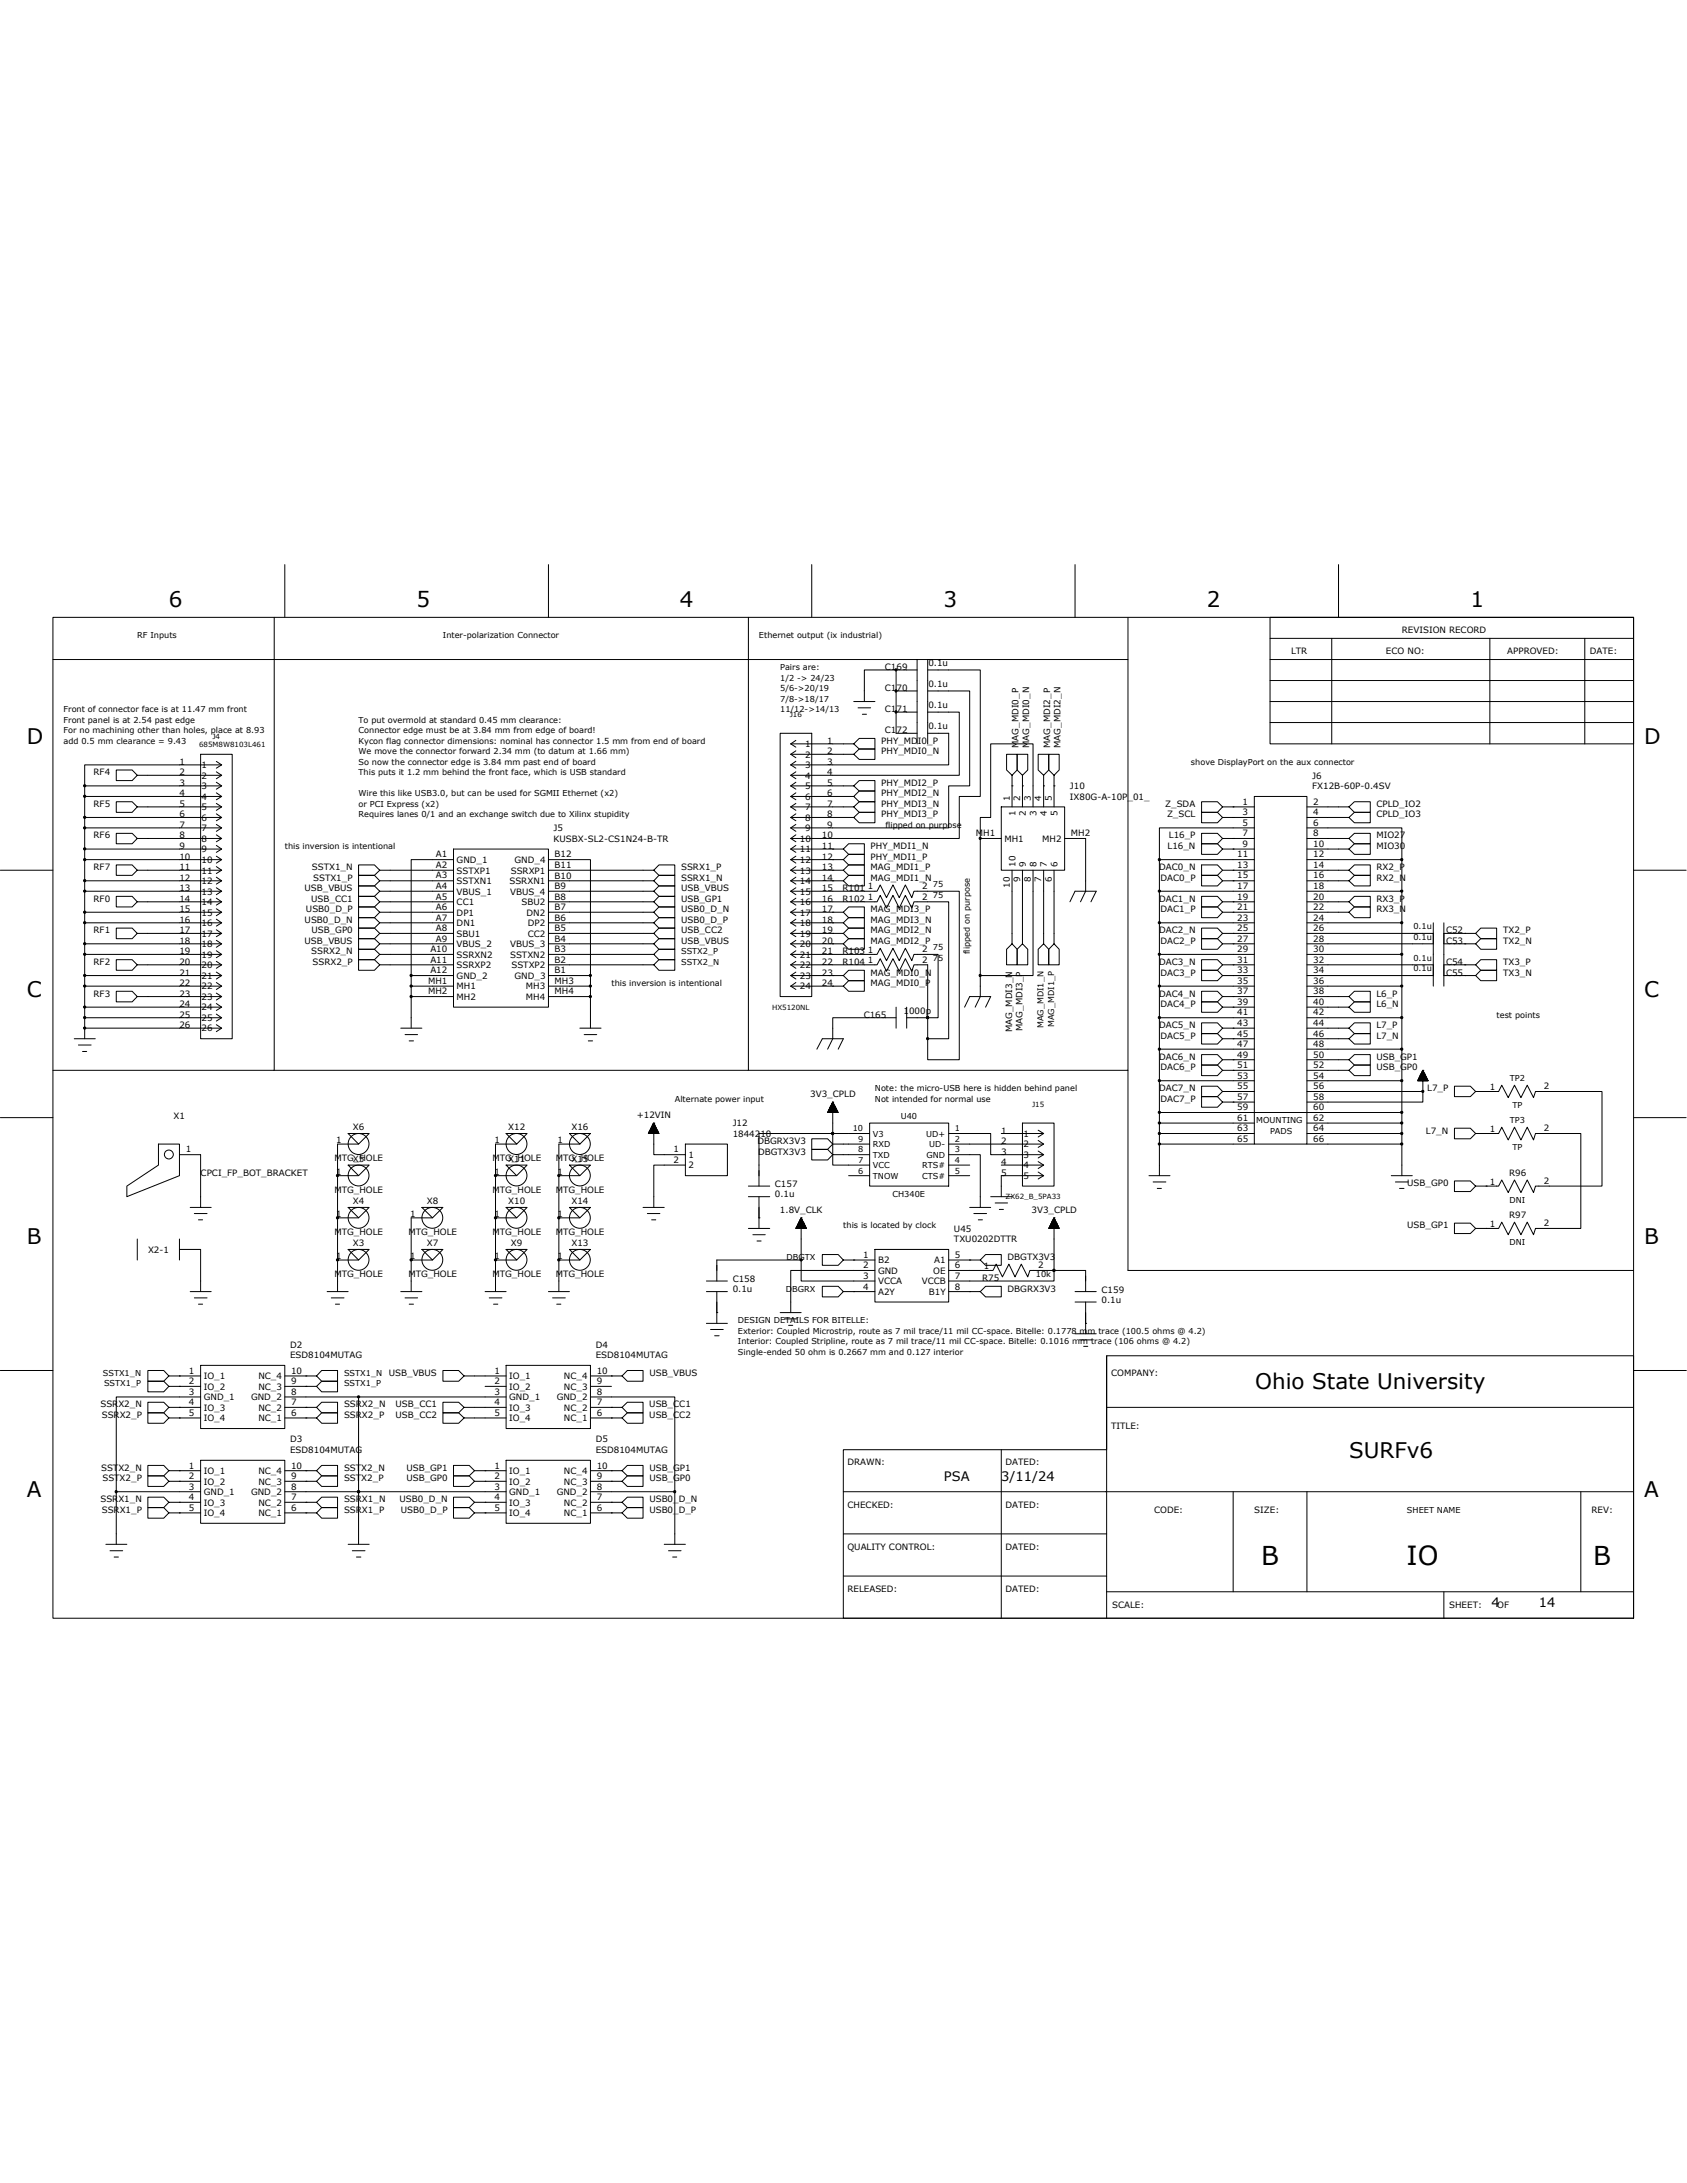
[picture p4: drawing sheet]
<svg xmlns="http://www.w3.org/2000/svg" width="216mm" height="279mm" viewBox="0 0 216 279" stroke-linecap="round" stroke-linejoin="round" font-family="sans-serif">
<defs><g id="words">
<text font-size="3.4" x="180" y="200.3">IO</text>
<g font-size="3.3">
<text x="161.4" y="200.3">B</text>
<text x="203.9" y="200.3">B</text>
</g>
<g font-size="2.8">
<text x="21.6" y="77.6">6</text>
<text x="53.3" y="77.6">5</text>
<text x="87" y="77.6">4</text>
<text x="120.7" y="77.6">3</text>
<text x="154.5" y="77.6">2</text>
<text x="188.2" y="77.6">1</text>
<text x="3.4" y="95.2">D</text>
<text x="210.4" y="95.2">D</text>
<text x="3.4" y="127.6">C</text>
<text x="210.4" y="127.6">C</text>
<text x="3.4" y="159.2">B</text>
<text x="210.4" y="159.2">B</text>
<text x="160.6" y="177.8">Ohio State University</text>
<text x="3.4" y="191.6">A</text>
<text x="172.7" y="186.6">SURFv6</text>
<text x="210.4" y="191.6">A</text>
</g>
<g font-size="1.7">
<text x="120.8" y="189.5">PSA</text>
<text x="128.1" y="189.5">3/11/24</text>
<text x="190.9" y="205.7">4</text>
<text x="196.9" y="205.7">14</text>
</g>
<g font-size="1.1">
<text x="165.2" y="83.7">LTR</text>
<text x="177.4" y="83.7">ECO NO:</text>
<text x="179.4" y="81">REVISION RECORD</text>
<text x="192.9" y="83.7">APPROVED:</text>
<text x="203.5" y="83.7">DATE:</text>
<text x="113.2" y="85.7">C169</text>
<text x="113.2" y="88.4">C170</text>
<text x="118.8" y="85.3">0.1u</text>
<text x="118.8" y="87.9">0.1u</text>
<text x="103.1" y="95.6">1</text>
<text x="105.9" y="95.2">1</text>
<text x="112.8" y="95.2">PHY_MDI0_P</text>
<text x="113.2" y="91.1">C171</text>
<text x="113.2" y="93.9">C172</text>
<text x="118.8" y="90.6">0.1u</text>
<text x="118.8" y="93.3">0.1u</text>
<text x="130.4" y="95.7" transform="rotate(-90 130.4 95.7)">MAG_MDI0_P</text>
<text x="131.7" y="95.7" transform="rotate(-90 131.7 95.7)">MAG_MDI0_N</text>
<text x="134.4" y="95.7" transform="rotate(-90 134.4 95.7)">MAG_MDI2_P</text>
<text x="135.7" y="95.7" transform="rotate(-90 135.7 95.7)">MAG_MDI2_N</text>
<text x="12" y="99.2">RF4</text>
<text x="23" y="97.9">1</text>
<text x="23" y="99.2">2</text>
<text x="23" y="100.6">3</text>
<text x="23" y="101.9">4</text>
<text x="25.8" y="98.3">1</text>
<text x="25.8" y="99.7">2</text>
<text x="25.8" y="101">3</text>
<text x="103.1" y="97">2</text>
<text x="103.1" y="98.3">3</text>
<text x="103.1" y="99.7">4</text>
<text x="103.1" y="101">5</text>
<text x="105.9" y="96.5">2</text>
<text x="105.9" y="97.9">3</text>
<text x="105.9" y="99.2">4</text>
<text x="105.9" y="100.6">5</text>
<text x="105.9" y="101.9">6</text>
<text x="112.8" y="96.5">PHY_MDI0_N</text>
<text x="112.8" y="100.6">PHY_MDI2_P</text>
<text x="112.8" y="101.9">PHY_MDI2_N</text>
<text x="136.9" y="101">J10</text>
<text x="167.9" y="99.7">J6</text>
<text x="167.9" y="101">FX12B-60P-0.4SV</text>
<text x="12" y="107.3">RF6</text>
<text x="12" y="103.3">RF5</text>
<text x="23" y="103.3">5</text>
<text x="23" y="104.6">6</text>
<text x="23" y="106">7</text>
<text x="23" y="107.3">8</text>
<text x="25.8" y="102.4">4</text>
<text x="25.8" y="103.7">5</text>
<text x="25.8" y="105.1">6</text>
<text x="25.8" y="106.4">7</text>
<text x="25.8" y="107.7">8</text>
<text x="70.8" y="106.4">J5</text>
<text x="70.8" y="107.7">KUSBX-SL2-CS1N24-B-TR</text>
<text x="102.4" y="107.7">10</text>
<text x="103.1" y="102.4">6</text>
<text x="103.1" y="103.7">7</text>
<text x="103.1" y="105.1">8</text>
<text x="103.1" y="106.4">9</text>
<text x="105.2" y="107.3">10</text>
<text x="105.9" y="103.3">7</text>
<text x="105.9" y="104.6">8</text>
<text x="105.9" y="106">9</text>
<text x="112.8" y="103.3">PHY_MDI3_N</text>
<text x="112.8" y="104.6">PHY_MDI3_P</text>
<text x="124.9" y="107.1">MH1</text>
<text x="128.5" y="107.7">MH1</text>
<text x="129.2" y="102.5" transform="rotate(-90 129.2 102.5)">1</text>
<text x="129.9" y="104.4" transform="rotate(-90 129.9 104.4)">1</text>
<text x="130.6" y="102.5" transform="rotate(-90 130.6 102.5)">2</text>
<text x="131.3" y="104.4" transform="rotate(-90 131.3 104.4)">2</text>
<text x="131.9" y="102.5" transform="rotate(-90 131.9 102.5)">3</text>
<text x="132.6" y="104.4" transform="rotate(-90 132.6 104.4)">3</text>
<text x="133.3" y="102.5" transform="rotate(-90 133.3 102.5)">4</text>
<text x="133.4" y="107.7">MH2</text>
<text x="134" y="104.4" transform="rotate(-90 134 104.4)">4</text>
<text x="134.6" y="102.5" transform="rotate(-90 134.6 102.5)">5</text>
<text x="135.3" y="104.4" transform="rotate(-90 135.3 104.4)">5</text>
<text x="136.9" y="102.4">IX80G-A-10P_01_</text>
<text x="137.1" y="107.1">MH2</text>
<text x="149.1" y="103.3">Z_SDA</text>
<text x="149.4" y="104.6">Z_SCL</text>
<text x="149.6" y="107.3">L16_P</text>
<text x="159" y="103">1</text>
<text x="159" y="104.4">3</text>
<text x="159" y="105.7">5</text>
<text x="159" y="107.1">7</text>
<text x="168.1" y="103">2</text>
<text x="168.1" y="104.4">4</text>
<text x="168.1" y="105.7">6</text>
<text x="168.1" y="107.1">8</text>
<text x="176.1" y="103.3">CPLD_IO2</text>
<text x="176.1" y="104.6">CPLD_IO3</text>
<text x="176.1" y="107.3">MIO27</text>
<text x="12" y="111.4">RF7</text>
<text x="23" y="108.7">9</text>
<text x="23" y="110">10</text>
<text x="23" y="111.4">11</text>
<text x="23" y="112.7">12</text>
<text x="25.8" y="109.1">9</text>
<text x="25.8" y="110.4">10</text>
<text x="25.8" y="111.8">11</text>
<text x="25.8" y="113.2">12</text>
<text x="39.9" y="111.4">SSTX1_N</text>
<text x="40.1" y="112.7">SSTX1_P</text>
<text x="55.8" y="109.7">A1</text>
<text x="55.8" y="111.1">A2</text>
<text x="55.8" y="112.4">A3</text>
<text x="55.8" y="113.8">A4</text>
<text x="58.4" y="110.4">GND_1</text>
<text x="58.4" y="111.8">SSTXP1</text>
<text x="58.4" y="113.2">SSTXN1</text>
<text x="65.2" y="113.2">SSRXN1</text>
<text x="65.4" y="111.8">SSRXP1</text>
<text x="65.8" y="110.4">GND_4</text>
<text x="71" y="113.8">B9</text>
<text x="71" y="112.4">B10</text>
<text x="71" y="111.1">B11</text>
<text x="71" y="109.8">B12</text>
<text x="87.2" y="112.7">SSRX1_N</text>
<text x="87.2" y="111.4">SSRX1_P</text>
<text x="102.4" y="109.1">11</text>
<text x="102.4" y="110.4">12</text>
<text x="102.4" y="111.8">13</text>
<text x="102.4" y="113.2">14</text>
<text x="105.2" y="108.7">11</text>
<text x="105.2" y="110">12</text>
<text x="105.2" y="111.4">13</text>
<text x="105.2" y="112.7">14</text>
<text x="111.1" y="113.8">1</text>
<text x="111.4" y="108.7">PHY_MDI1_N</text>
<text x="111.4" y="110">PHY_MDI1_P</text>
<text x="111.4" y="112.7">MAG_MDI1_N</text>
<text x="111.4" y="111.4">MAG_MDI1_P</text>
<text x="118" y="113.8">2</text>
<text x="129.2" y="113.6" transform="rotate(-90 129.2 113.6)">10</text>
<text x="129.9" y="111" transform="rotate(-90 129.9 111)">10</text>
<text x="130.6" y="112.9" transform="rotate(-90 130.6 112.9)">9</text>
<text x="131.3" y="111" transform="rotate(-90 131.3 111)">9</text>
<text x="131.9" y="112.9" transform="rotate(-90 131.9 112.9)">8</text>
<text x="132.6" y="111" transform="rotate(-90 132.6 111)">8</text>
<text x="133.3" y="112.9" transform="rotate(-90 133.3 112.9)">7</text>
<text x="134" y="111" transform="rotate(-90 134 111)">7</text>
<text x="134.6" y="112.9" transform="rotate(-90 134.6 112.9)">6</text>
<text x="135.3" y="111" transform="rotate(-90 135.3 111)">6</text>
<text x="148.4" y="111.4">DAC0_N</text>
<text x="148.5" y="112.7">DAC0_P</text>
<text x="149.4" y="108.7">L16_N</text>
<text x="158.3" y="109.7">11</text>
<text x="158.3" y="111.1">13</text>
<text x="158.3" y="112.4">15</text>
<text x="158.3" y="113.8">17</text>
<text x="159" y="108.4">9</text>
<text x="168.1" y="108.4">10</text>
<text x="168.1" y="109.7">12</text>
<text x="168.1" y="111.1">14</text>
<text x="168.1" y="112.4">16</text>
<text x="168.1" y="113.8">18</text>
<text x="176.1" y="108.7">MIO30</text>
<text x="176.1" y="111.4">RX2_P</text>
<text x="176.1" y="112.7">RX2_N</text>
<text x="12" y="119.5">RF1</text>
<text x="12" y="115.4">RF0</text>
<text x="23" y="114.1">13</text>
<text x="23" y="115.4">14</text>
<text x="23" y="116.8">15</text>
<text x="23" y="118.1">16</text>
<text x="23" y="119.5">17</text>
<text x="25.8" y="114.5">13</text>
<text x="25.8" y="115.8">14</text>
<text x="25.8" y="117.2">15</text>
<text x="25.8" y="118.5">16</text>
<text x="25.8" y="119.9">17</text>
<text x="39" y="114.1">USB_VBUS</text>
<text x="39" y="118.1">USB0_D_N</text>
<text x="39.2" y="116.8">USB0_D_P</text>
<text x="39.8" y="115.4">USB_CC1</text>
<text x="39.9" y="119.5">USB_GP0</text>
<text x="55.8" y="115.1">A5</text>
<text x="55.8" y="116.5">A6</text>
<text x="55.8" y="117.9">A7</text>
<text x="55.8" y="119.2">A8</text>
<text x="58.4" y="114.5">VBUS_1</text>
<text x="58.4" y="115.8">CC1</text>
<text x="58.4" y="117.2">DP1</text>
<text x="58.4" y="118.5">DN1</text>
<text x="58.4" y="119.9">SBU1</text>
<text x="65.3" y="114.5">VBUS_4</text>
<text x="66.7" y="115.8">SBU2</text>
<text x="67.4" y="117.2">DN2</text>
<text x="67.5" y="119.9">CC2</text>
<text x="67.6" y="118.5">DP2</text>
<text x="71" y="119.2">B5</text>
<text x="71" y="117.9">B6</text>
<text x="71" y="116.5">B7</text>
<text x="71" y="115.1">B8</text>
<text x="87.2" y="115.4">USB_GP1</text>
<text x="87.2" y="119.5">USB_CC2</text>
<text x="87.2" y="116.8">USB0_D_N</text>
<text x="87.2" y="118.1">USB0_D_P</text>
<text x="87.2" y="114.1">USB_VBUS</text>
<text x="102.4" y="114.5">15</text>
<text x="102.4" y="115.8">16</text>
<text x="102.4" y="117.2">17</text>
<text x="102.4" y="118.5">18</text>
<text x="102.4" y="119.9">19</text>
<text x="105.2" y="114.1">15</text>
<text x="105.2" y="115.4">16</text>
<text x="105.2" y="116.8">17</text>
<text x="105.2" y="118.1">18</text>
<text x="105.2" y="119.5">19</text>
<text x="107.8" y="114.1">R101</text>
<text x="107.8" y="115.4">R102</text>
<text x="111.1" y="115.2">1</text>
<text x="111.4" y="119.5">MAG_MDI2_N</text>
<text x="111.4" y="118.1">MAG_MDI3_N</text>
<text x="111.4" y="116.8">MAG_MDI3_P</text>
<text x="118" y="115.1">2</text>
<text x="148.4" y="115.4">DAC1_N</text>
<text x="148.4" y="119.5">DAC2_N</text>
<text x="148.5" y="116.8">DAC1_P</text>
<text x="158.3" y="115.1">19</text>
<text x="158.3" y="116.5">21</text>
<text x="158.3" y="117.9">23</text>
<text x="158.3" y="119.2">25</text>
<text x="168.1" y="115.1">20</text>
<text x="168.1" y="116.5">22</text>
<text x="168.1" y="117.9">24</text>
<text x="168.1" y="119.2">26</text>
<text x="176.1" y="115.4">RX3_P</text>
<text x="176.1" y="116.8">RX3_N</text>
<text x="185.1" y="119.5">C52</text>
<text x="192.4" y="119.5">TX2_P</text>
<text x="12" y="123.5">RF2</text>
<text x="23" y="120.8">18</text>
<text x="23" y="122.2">19</text>
<text x="23" y="123.5">20</text>
<text x="23" y="124.9">21</text>
<text x="25.8" y="121.2">18</text>
<text x="25.8" y="122.6">19</text>
<text x="25.8" y="123.9">20</text>
<text x="25.8" y="125.3">21</text>
<text x="39" y="120.8">USB_VBUS</text>
<text x="39.8" y="122.2">SSRX2_N</text>
<text x="40" y="123.5">SSRX2_P</text>
<text x="54.8" y="125.9">MH1</text>
<text x="55.1" y="121.9">A10</text>
<text x="55.1" y="123.2">A11</text>
<text x="55.1" y="124.6">A12</text>
<text x="55.8" y="120.5">A9</text>
<text x="58.4" y="121.2">VBUS_2</text>
<text x="58.4" y="122.6">SSRXN2</text>
<text x="58.4" y="123.9">SSRXP2</text>
<text x="58.4" y="125.3">GND_2</text>
<text x="65.3" y="122.6">SSTXN2</text>
<text x="65.3" y="121.2">VBUS_3</text>
<text x="65.4" y="123.9">SSTXP2</text>
<text x="65.8" y="125.3">GND_3</text>
<text x="71" y="124.6">B1</text>
<text x="71" y="123.2">B2</text>
<text x="71" y="121.9">B3</text>
<text x="71" y="120.5">B4</text>
<text x="71" y="125.9">MH3</text>
<text x="87.2" y="120.8">USB_VBUS</text>
<text x="102.4" y="121.2">20</text>
<text x="102.4" y="122.6">21</text>
<text x="102.4" y="123.9">22</text>
<text x="102.4" y="125.3">23</text>
<text x="105.2" y="120.8">20</text>
<text x="105.2" y="122.2">21</text>
<text x="105.2" y="123.5">22</text>
<text x="105.2" y="124.9">23</text>
<text x="107.8" y="122.2">R103</text>
<text x="107.8" y="123.5">R104</text>
<text x="111.1" y="121.9">1</text>
<text x="111.1" y="123.3">1</text>
<text x="111.4" y="124.9">MAG_MDI0_N</text>
<text x="111.4" y="120.8">MAG_MDI2_P</text>
<text x="118" y="121.9">2</text>
<text x="118" y="123.2">2</text>
<text x="148.4" y="123.5">DAC3_N</text>
<text x="148.5" y="120.8">DAC2_P</text>
<text x="148.5" y="124.9">DAC3_P</text>
<text x="158.3" y="120.5">27</text>
<text x="158.3" y="121.9">29</text>
<text x="158.3" y="123.2">31</text>
<text x="158.3" y="124.6">33</text>
<text x="158.3" y="125.9">35</text>
<text x="168.1" y="120.5">28</text>
<text x="168.1" y="121.9">30</text>
<text x="168.1" y="123.2">32</text>
<text x="168.1" y="124.6">34</text>
<text x="168.1" y="125.9">36</text>
<text x="185.1" y="120.8">C53</text>
<text x="185.1" y="123.5">C54</text>
<text x="185.1" y="124.9">C55</text>
<text x="192.4" y="120.8">TX2_N</text>
<text x="192.4" y="123.5">TX3_P</text>
<text x="192.4" y="124.9">TX3_N</text>
<text x="12" y="127.6">RF3</text>
<text x="23" y="126.2">22</text>
<text x="23" y="127.6">23</text>
<text x="23" y="128.9">24</text>
<text x="23" y="130.3">25</text>
<text x="23" y="131.6">26</text>
<text x="25.8" y="126.6">22</text>
<text x="25.8" y="128">23</text>
<text x="25.8" y="129.3">24</text>
<text x="25.8" y="130.7">25</text>
<text x="54.8" y="127.3">MH2</text>
<text x="58.4" y="126.6">MH1</text>
<text x="58.4" y="128">MH2</text>
<text x="67.3" y="126.6">MH3</text>
<text x="67.3" y="128">MH4</text>
<text x="71" y="127.3">MH4</text>
<text x="102.4" y="126.6">24</text>
<text x="105.2" y="126.2">24</text>
<text x="110.5" y="130.3">C165</text>
<text x="111.4" y="126.2">MAG_MDI0_P</text>
<text x="115.6" y="129.8">1000p</text>
<text x="130.9" y="132" transform="rotate(-90 130.9 132)">MAG_MDI3_P</text>
<text x="148.4" y="127.6">DAC4_N</text>
<text x="148.4" y="131.6">DAC5_N</text>
<text x="148.5" y="128.9">DAC4_P</text>
<text x="158.3" y="127.3">37</text>
<text x="158.3" y="128.6">39</text>
<text x="158.3" y="130">41</text>
<text x="158.3" y="131.3">43</text>
<text x="168.1" y="127.3">38</text>
<text x="168.1" y="128.6">40</text>
<text x="168.1" y="130">42</text>
<text x="168.1" y="131.3">44</text>
<text x="176.1" y="127.6">L6_P</text>
<text x="176.1" y="131.6">L7_P</text>
<text x="176.1" y="128.9">L6_N</text>
<text x="25.8" y="132">26</text>
<text x="129.5" y="132.1" transform="rotate(-90 129.5 132.1)">MAG_MDI3_N</text>
<text x="148.4" y="135.6">DAC6_N</text>
<text x="148.5" y="132.9">DAC5_P</text>
<text x="148.5" y="137">DAC6_P</text>
<text x="158.3" y="132.7">45</text>
<text x="158.3" y="134">47</text>
<text x="158.3" y="135.4">49</text>
<text x="158.3" y="136.7">51</text>
<text x="168.1" y="132.7">46</text>
<text x="168.1" y="134">48</text>
<text x="168.1" y="135.4">50</text>
<text x="168.1" y="136.7">52</text>
<text x="176.1" y="132.9">L7_N</text>
<text x="176.1" y="137">USB_GP0</text>
<text x="176.1" y="135.6">USB_GP1</text>
<text x="22.2" y="143.2">X1</text>
<text x="81.5" y="143">+12VIN</text>
<text x="103.7" y="140.4">3V3_CPLD</text>
<text x="148.4" y="139.7">DAC7_N</text>
<text x="148.5" y="141.1">DAC7_P</text>
<text x="158.3" y="138.1">53</text>
<text x="158.3" y="139.4">55</text>
<text x="158.3" y="140.8">57</text>
<text x="158.3" y="142.1">59</text>
<text x="158.3" y="143.5">61</text>
<text x="168.1" y="138.1">54</text>
<text x="168.1" y="139.4">56</text>
<text x="168.1" y="140.8">58</text>
<text x="168.1" y="142.1">60</text>
<text x="168.1" y="143.5">62</text>
<text x="182.6" y="139.7">L7_P</text>
<text x="190.6" y="139.5">1</text>
<text x="197.6" y="139.4">2</text>
<text x="23.8" y="147.5">1</text>
<text x="42.8" y="148.6">MTG_HOLE</text>
<text x="43" y="146.3">1</text>
<text x="45.1" y="148.7">X5</text>
<text x="45.1" y="144.7">X6</text>
<text x="63" y="148.6">MTG_HOLE</text>
<text x="63.3" y="146.3">1</text>
<text x="65" y="148.7">X11</text>
<text x="65" y="144.7">X12</text>
<text x="71.1" y="148.6">MTG_HOLE</text>
<text x="71.4" y="146.3">1</text>
<text x="73.1" y="148.7">X15</text>
<text x="73.1" y="144.7">X16</text>
<text x="86.2" y="147.5">1</text>
<text x="86.2" y="148.9">2</text>
<text x="88.1" y="148.2">1</text>
<text x="88.1" y="149.5">2</text>
<text x="93.8" y="144.2">J12</text>
<text x="93.8" y="145.5">1844210</text>
<text x="96.9" y="146.4">DBGRX3V3</text>
<text x="97" y="147.8">DBGTX3V3</text>
<text x="128.1" y="145.1">1</text>
<text x="128.1" y="146.4">2</text>
<text x="128.1" y="147.8">3</text>
<text x="128.1" y="149.1">4</text>
<text x="131" y="145.5">1</text>
<text x="131" y="146.9">2</text>
<text x="131" y="148.2">3</text>
<text x="131" y="149.5">4</text>
<text x="158.3" y="144.8">63</text>
<text x="158.3" y="146.2">65</text>
<text x="168.1" y="144.8">64</text>
<text x="168.1" y="146.2">66</text>
<text x="182.5" y="145.1">L7_N</text>
<text x="190.6" y="144.9">1</text>
<text x="197.6" y="144.8">2</text>
<text x="25.7" y="150.5">CPCI_FP_BOT_BRACKET</text>
<text x="42.8" y="152.7">MTG_HOLE</text>
<text x="43" y="155.7">1</text>
<text x="43" y="150.3">1</text>
<text x="45.1" y="154.1">X4</text>
<text x="52.5" y="155.7">1</text>
<text x="54.6" y="154.1">X8</text>
<text x="63" y="152.7">MTG_HOLE</text>
<text x="63.3" y="155.7">1</text>
<text x="63.3" y="150.3">1</text>
<text x="65" y="154.1">X10</text>
<text x="71.1" y="152.7">MTG_HOLE</text>
<text x="71.4" y="155.7">1</text>
<text x="71.4" y="150.3">1</text>
<text x="73.1" y="154.1">X14</text>
<text x="99.2" y="152">C157</text>
<text x="99.2" y="153.2">0.1u</text>
<text x="99.8" y="155.2">1.8V_CLK</text>
<text x="128.1" y="150.5">5</text>
<text x="131" y="150.9">5</text>
<text x="132" y="155.2">3V3_CPLD</text>
<text x="180.1" y="151.8">USB_GP0</text>
<text x="190.6" y="151.6">1</text>
<text x="193.1" y="150.5">R96</text>
<text x="193.1" y="155.9">R97</text>
<text x="197.6" y="151.6">2</text>
<text x="18.9" y="160.3">X2-1</text>
<text x="42.8" y="158.1">MTG_HOLE</text>
<text x="43" y="161.1">1</text>
<text x="45.1" y="159.5">X3</text>
<text x="52.3" y="158.1">MTG_HOLE</text>
<text x="52.5" y="161.1">1</text>
<text x="54.6" y="159.5">X7</text>
<text x="63" y="158.1">MTG_HOLE</text>
<text x="63.3" y="161.1">1</text>
<text x="65.4" y="159.5">X9</text>
<text x="71.1" y="158.1">MTG_HOLE</text>
<text x="71.4" y="161.1">1</text>
<text x="73.1" y="159.5">X13</text>
<text x="110.5" y="161">1</text>
<text x="112.4" y="161.7">B2</text>
<text x="119.5" y="161.7">A1</text>
<text x="122.1" y="157.6">U45</text>
<text x="122.1" y="159">TXU0202DTTR</text>
<text x="122.2" y="161">5</text>
<text x="128.9" y="161.3">DBGTX3V3</text>
<text x="180.1" y="157.2">USB_GP1</text>
<text x="190.6" y="157">1</text>
<text x="197.6" y="157">2</text>
<text x="42.8" y="163.4">MTG_HOLE</text>
<text x="52.3" y="163.4">MTG_HOLE</text>
<text x="63" y="163.4">MTG_HOLE</text>
<text x="71.1" y="163.4">MTG_HOLE</text>
<text x="93.8" y="164.1">C158</text>
<text x="93.8" y="165.3">0.1u</text>
<text x="110.5" y="162.3">2</text>
<text x="110.5" y="163.7">3</text>
<text x="110.5" y="165.1">4</text>
<text x="112.4" y="163">GND</text>
<text x="112.4" y="164.4">VCCA</text>
<text x="112.4" y="165.7">A2Y</text>
<text x="118" y="164.4">VCCB</text>
<text x="118.9" y="165.7">B1Y</text>
<text x="119.4" y="163">OE</text>
<text x="122.2" y="163.7">7</text>
<text x="122.2" y="165.1">8</text>
<text x="122.2" y="162.3">6</text>
<text x="125.7" y="164">R75</text>
<text x="125.9" y="162.4">1</text>
<text x="128.9" y="165.3">DBGRX3V3</text>
<text x="132.9" y="162.3">2</text>
<text x="141" y="165.5">C159</text>
<text x="141" y="166.7">0.1u</text>
<text x="37.1" y="172.5">D2</text>
<text x="37.1" y="173.8">ESD8104MUTAG</text>
<text x="76.2" y="172.5">D4</text>
<text x="76.2" y="173.8">ESD8104MUTAG</text>
<text x="24.2" y="175.8">1</text>
<text x="24.2" y="177.2">2</text>
<text x="24.2" y="178.5">3</text>
<text x="24.2" y="179.9">4</text>
<text x="26.1" y="176.5">IO_1</text>
<text x="26.1" y="177.9">IO_2</text>
<text x="26.1" y="179.2">GND_1</text>
<text x="32.1" y="179.2">GND_2</text>
<text x="33.1" y="177.9">NC_3</text>
<text x="33.1" y="176.5">NC_4</text>
<text x="37.3" y="179.9">7</text>
<text x="37.3" y="178.5">8</text>
<text x="37.3" y="177.2">9</text>
<text x="37.3" y="175.8">10</text>
<text x="49.8" y="176.1">USB_VBUS</text>
<text x="63.3" y="175.8">1</text>
<text x="63.3" y="177.2">2</text>
<text x="63.3" y="178.5">3</text>
<text x="63.3" y="179.9">4</text>
<text x="65.2" y="176.5">IO_1</text>
<text x="65.2" y="177.9">IO_2</text>
<text x="65.2" y="179.2">GND_1</text>
<text x="71.2" y="179.2">GND_2</text>
<text x="72.2" y="177.9">NC_3</text>
<text x="72.2" y="176.5">NC_4</text>
<text x="76.4" y="179.9">7</text>
<text x="76.4" y="178.5">8</text>
<text x="76.4" y="177.2">9</text>
<text x="76.4" y="175.8">10</text>
<text x="83.1" y="176.1">USB_VBUS</text>
<text x="142.2" y="176.1">COMPANY:</text>
<text x="12.8" y="180.1">SSRX2_N</text>
<text x="13" y="181.5">SSRX2_P</text>
<text x="24.2" y="181.2">5</text>
<text x="26.1" y="180.6">IO_3</text>
<text x="26.1" y="181.9">IO_4</text>
<text x="33.1" y="181.9">NC_1</text>
<text x="33.1" y="180.6">NC_2</text>
<text x="37.1" y="184.6">D3</text>
<text x="37.1" y="186">ESD8104MUTAG</text>
<text x="37.3" y="181.2">6</text>
<text x="44" y="181.5">SSRX2_P</text>
<text x="44" y="180.1">SSRX2_N</text>
<text x="50.6" y="181.5">USB_CC2</text>
<text x="50.6" y="180.1">USB_CC1</text>
<text x="63.3" y="181.2">5</text>
<text x="65.2" y="180.6">IO_3</text>
<text x="65.2" y="181.9">IO_4</text>
<text x="72.2" y="181.9">NC_1</text>
<text x="72.2" y="180.6">NC_2</text>
<text x="76.2" y="184.6">D5</text>
<text x="76.2" y="186">ESD8104MUTAG</text>
<text x="76.4" y="181.2">6</text>
<text x="83.1" y="181.5">USB_CC2</text>
<text x="83.1" y="180.1">USB_CC1</text>
<text x="142.2" y="182.8">TITLE:</text>
<text x="12.9" y="188.2">SSTX2_N</text>
<text x="13.1" y="189.6">SSTX2_P</text>
<text x="24.2" y="188">1</text>
<text x="24.2" y="189.3">2</text>
<text x="24.2" y="190.6">3</text>
<text x="26.1" y="188.7">IO_1</text>
<text x="26.1" y="190">IO_2</text>
<text x="26.1" y="191.3">GND_1</text>
<text x="32.1" y="191.3">GND_2</text>
<text x="33.1" y="190">NC_3</text>
<text x="33.1" y="188.7">NC_4</text>
<text x="37.3" y="190.6">8</text>
<text x="37.3" y="189.3">9</text>
<text x="37.3" y="188">10</text>
<text x="44" y="188.2">SSTX2_N</text>
<text x="44" y="189.6">SSTX2_P</text>
<text x="52" y="188.2">USB_GP1</text>
<text x="52" y="189.6">USB_GP0</text>
<text x="63.3" y="188">1</text>
<text x="63.3" y="189.3">2</text>
<text x="63.3" y="190.6">3</text>
<text x="65.2" y="188.7">IO_1</text>
<text x="65.2" y="190">IO_2</text>
<text x="65.2" y="191.3">GND_1</text>
<text x="71.2" y="191.3">GND_2</text>
<text x="72.2" y="190">NC_3</text>
<text x="72.2" y="188.7">NC_4</text>
<text x="76.4" y="190.6">8</text>
<text x="76.4" y="189.3">9</text>
<text x="76.4" y="188">10</text>
<text x="83.1" y="188.2">USB_GP1</text>
<text x="83.1" y="189.6">USB_GP0</text>
<text x="108.5" y="187.6">DRAWN:</text>
<text x="128.7" y="187.6">DATED:</text>
<text x="12.8" y="192.3">SSRX1_N</text>
<text x="13" y="193.6">SSRX1_P</text>
<text x="24.2" y="192">4</text>
<text x="24.2" y="193.4">5</text>
<text x="26.1" y="192.7">IO_3</text>
<text x="26.1" y="194.1">IO_4</text>
<text x="33.1" y="194.1">NC_1</text>
<text x="33.1" y="192.7">NC_2</text>
<text x="37.3" y="193.4">6</text>
<text x="37.3" y="192">7</text>
<text x="44" y="192.3">SSRX1_N</text>
<text x="44" y="193.6">SSRX1_P</text>
<text x="51.1" y="192.3">USB0_D_N</text>
<text x="51.3" y="193.6">USB0_D_P</text>
<text x="63.3" y="192">4</text>
<text x="63.3" y="193.4">5</text>
<text x="65.2" y="192.7">IO_3</text>
<text x="65.2" y="194.1">IO_4</text>
<text x="72.2" y="194.1">NC_1</text>
<text x="72.2" y="192.7">NC_2</text>
<text x="76.4" y="193.4">6</text>
<text x="76.4" y="192">7</text>
<text x="83.1" y="192.3">USB0_D_N</text>
<text x="83.1" y="193.6">USB0_D_P</text>
<text x="108.5" y="193">CHECKED:</text>
<text x="128.7" y="193">DATED:</text>
<text x="147.7" y="193.6">CODE:</text>
<text x="160.5" y="193.6">SIZE:</text>
<text x="203.7" y="193.6">REV:</text>
<text x="108.5" y="203.7">RELEASED:</text>
<text x="108.5" y="198.4">QUALITY CONTROL:</text>
<text x="128.7" y="198.4">DATED:</text>
<text x="128.7" y="203.7">DATED:</text>
<text x="142.3" y="205.8">SCALE:</text>
<text x="185.5" y="205.8">SHEET:</text>
<text x="191.6" y="205.8">OF</text>
</g>
<g font-size="1">
<text x="17.6" y="81.7">RF Inputs</text>
<text x="56.7" y="81.7">Inter-polarization Connector</text>
<text x="97.1" y="81.7">Ethernet output (ix industrial)</text>
<text x="99.8" y="85.7">Pairs are:</text>
<text x="99.8" y="87.1">1/2 -&gt; 24/23</text>
<text x="99.8" y="88.4">5/6-&gt;20/19</text>
<text x="99.8" y="89.8">7/8-&gt;18/17</text>
<text x="8.1" y="91.1">Front of connector face is at 11.47 mm front</text>
<text x="8.1" y="92.5">Front panel is at 2.54 past edge</text>
<text x="8.1" y="93.9">For no machining other than holes, place at 8.93</text>
<text x="8.1" y="95.2">add 0.5 mm clearance = 9.43</text>
<text x="45.9" y="95.2">Kycon flag connector dimensions: nominal has connector 1.5 mm from end of board</text>
<text x="45.9" y="92.5">To put overmold at standard 0.45 mm clearance:</text>
<text x="45.9" y="93.9">Connector edge must be at 3.84 mm from edge of board!</text>
<text x="99.8" y="91.1">11/12-&gt;14/13</text>
<text x="45.9" y="96.5">We move the connector forward 2.34 mm (to datum at 1.66 mm)</text>
<text x="45.9" y="97.9">So now the connector edge is 3.84 mm past end of board</text>
<text x="45.9" y="99.2">This puts it 1.2 mm behind the front face, which is USB standard</text>
<text x="45.9" y="101.9">Wire this like USB3.0, but can be used for SGMII Ethernet (x2)</text>
<text x="152.4" y="97.9">shove DisplayPort on the aux connector</text>
<text x="45.9" y="103.3">or PCI Express (x2)</text>
<text x="45.9" y="104.6">Requires lanes 0/1 and an exchange switch due to Xilinx stupidity</text>
<text x="113.3" y="106">flipped on purpose</text>
<text x="36.4" y="108.7">this inversion is intentional</text>
<text x="119.4" y="113.5">75</text>
<text x="119.4" y="114.9">75</text>
<text x="180.9" y="118.9">0.1u</text>
<text x="87.2" y="122.2">SSTX2_P</text>
<text x="87.2" y="123.5">SSTX2_N</text>
<text x="119.4" y="121.6">75</text>
<text x="119.4" y="123">75</text>
<text x="124.1" y="122.2" transform="rotate(-90 124.1 122.2)">flipped on purpose</text>
<text x="180.9" y="120.3">0.1u</text>
<text x="180.9" y="123">0.1u</text>
<text x="180.9" y="124.3">0.1u</text>
<text x="78.3" y="126.2">this inversion is intentional</text>
<text x="133.6" y="131.6" transform="rotate(-90 133.6 131.6)">MAG_MDI1_N</text>
<text x="134.9" y="131.5" transform="rotate(-90 134.9 131.5)">MAG_MDI1_P</text>
<text x="191.5" y="130.3">test points</text>
<text x="86.4" y="141.1">Alternate power input</text>
<text x="112" y="139.7">Note: the micro-USB here is hidden behind panel</text>
<text x="112" y="141.1">Not intended for normal use</text>
<text x="115.3" y="143.2">U40</text>
<text x="160.8" y="143.7">MOUNTING</text>
<text x="193.2" y="138.3">TP2</text>
<text x="193.2" y="143.7">TP3</text>
<text x="193.6" y="141.9">TP</text>
<text x="109.1" y="144.8">10</text>
<text x="109.8" y="146.2">9</text>
<text x="109.8" y="147.5">8</text>
<text x="109.8" y="148.9">7</text>
<text x="111.7" y="145.5">V3</text>
<text x="111.7" y="146.8">RXD</text>
<text x="111.7" y="148.2">TXD</text>
<text x="111.7" y="149.5">VCC</text>
<text x="118" y="149.5">RTS#</text>
<text x="118.5" y="145.5">UD+</text>
<text x="118.6" y="148.2">GND</text>
<text x="118.9" y="146.8">UD-</text>
<text x="122.2" y="144.8">1</text>
<text x="122.2" y="146.2">2</text>
<text x="122.2" y="147.5">3</text>
<text x="122.2" y="148.9">4</text>
<text x="162.5" y="145.1">PADS</text>
<text x="193.6" y="147.2">TP</text>
<text x="109.8" y="150.2">6</text>
<text x="111.7" y="150.9">TNOW</text>
<text x="114.2" y="153.2">CH340E</text>
<text x="118" y="150.9">CTS#</text>
<text x="122.2" y="150.2">5</text>
<text x="193.2" y="154">DNI</text>
<text x="100.7" y="161.3">DBGTX</text>
<text x="107.9" y="157.2">this is located by clock</text>
<text x="193.2" y="159.4">DNI</text>
<text x="100.6" y="165.3">DBGRX</text>
<text x="132.6" y="163.4">10k</text>
<text x="94.4" y="170.7">Exterior: Coupled Microstrip, route as 7 mil trace/11 mil CC-space. Bitelle: 0.1778 mm trace (100.5 ohms @ 4.2)</text>
<text x="94.4" y="169.4">DESIGN DETAILS FOR BITELLE:</text>
<text x="94.4" y="172.1">Interior: Coupled Stripline, route as 7 mil trace/11 mil CC-space. Bitelle: 0.1016 mm trace (106 ohms @ 4.2)</text>
<text x="94.4" y="173.4">Single-ended 50 ohm is 0.2667 mm and 0.127 interior</text>
<text x="13.2" y="176.1">SSTX1_N</text>
<text x="13.3" y="177.4">SSTX1_P</text>
<text x="44" y="176.1">SSTX1_N</text>
<text x="44" y="177.4">SSTX1_P</text>
<text x="180.1" y="193.6">SHEET NAME</text>
</g>
<g font-size=".9">
<text x="25.5" y="95.5">685M8W8103L461</text>
<text x="27.2" y="94.5">J4</text>
<text x="101.1" y="91.8">J16</text>
<text x="98.8" y="129.2">HX5120NL</text>
<text x="132.1" y="141.7">J15</text>
<text x="128.7" y="153.5">ZX62_B_5PA33</text>
</g>
</g></defs>
<g fill="none" stroke="#000" stroke-width=".13">
<path d="M6.8 79h202.3v128.1h-202.3zM35.1 79v58h-28.3M36.4 72.3v6.7M70.2 72.3v6.7M95.8 79v5.4h48.6M103.9 72.3v6.7M137.6 72.3v6.7M144.4 79v58h-48.6M162.5 79h46.6v16.2h-46.6zM171.3 72.3v6.7M6.8 84.4h89v52.6h-60.7M25.7 96.5h4v36.4h-4z"/>
<path d="M27.7 97.5l.7 .4M27.7 98.8l.7 .4M28.4 99.2h-10.8l-.7 .7h-2v-1.3h2l.7 .6M28.4 97.9h-17.6v2.7M28.4 97.9l-.7 .4M28.4 99.2l-.7 .5M99.8 93.9h4.1v33.7h-4.1zM101.2 95.2h8.1l.7 .7h2v-1.4h-2l-.7 .7M101.2 96.5h8.1l.7 .7h2v-1.3h-2l-.7 .6M101.2 95.2l.7 .4M101.2 96.5l.7 .5M101.2 97.9l.7 .4"/>
<path d="M101.2 99.2l.7 .5M101.9 94.8l-.7 .4M101.9 96.1l-.7 .4M101.9 97.4l-.7 .5M101.9 98.8l-.7 .4M109.3 89.8h2.7M109.8 90.6h1.6M110.4 91.4h.5M110.6 89.8v-4.1h4.1v8.2h2.7M114.7 85.7h2.7M114.7 88.4h2.7M114.7 91.1h2.7"/>
<path d="M117.4 84.4v10.8M118.7 93.9h2.7v4h-20.2M118.7 91.1h4.1v8.1h-21.6M118.7 88.4h5.4v12.2h-2.7v5.4h-20.2M118.7 85.7h6.8v16.2h-2.7v5.4h-21.6M118.7 84.4v10.8M129.5 99.2l.7-.6v-2.1h-1.4v2.1l.7 .6v1.4M130.9 99.2l.6-.6v-2.1h-1.3v2.1l.7 .6v1.4M133.6 99.2l.6-.6v-2.1h-1.3v2.1l.7 .6v1.4M134.9 99.2l.7-.6v-2.1h-1.4v2.1l.7 .6v1.4M162.5 81.7h46.6M162.5 84.4h46.6"/>
<path d="M162.5 89.8h46.6M162.5 92.5h46.6M162.5 87.1h46.6M170.4 81.7v13.5M190.7 81.7v13.5M202.8 81.7v13.5M0 111.4h6.8M10.8 100.6v1.3M10.8 104.6v1.4M10.8 108.7v1.3M10.8 112.7v1.4M10.8 116.8v1.3"/>
<path d="M27.7 100.1l.7 .5M27.7 101.5l.7 .4M27.7 102.8l.7 .5M27.7 104.2l.7 .4M27.7 105.5l.7 .5M27.7 106.8l.7 .5M27.7 108.2l.7 .5M27.7 109.6l.7 .4M27.7 110.9l.7 .5M27.7 112.3l.7 .4M27.7 113.6l.7 .5M27.7 115l.7 .4"/>
<path d="M27.7 116.3l.7 .5M27.7 117.6l.7 .5M27.7 119l.7 .5M28.4 119.5h-10.8l-.7 .6h-2v-1.3h2l.7 .7M28.4 115.4h-10.8l-.7 .7h-2v-1.4h2l.7 .7M28.4 111.4h-10.8l-.7 .6h-2v-1.3h2l.7 .7M28.4 107.3h-10.8l-.7 .7h-2v-1.3h2l.7 .6M28.4 103.3h-10.8l-.7 .7h-2v-1.4h2l.7 .7M28.4 118.1h-17.6v2.7M28.4 114.1h-17.6v2.7M28.4 110h-17.6v2.7M28.4 106h-17.6v2.7"/>
<path d="M28.4 101.9h-17.6v2.7M28.4 100.6h-17.6M28.4 104.6h-17.6M28.4 108.7h-17.6M28.4 112.7h-17.6M28.4 116.8h-17.6M28.4 100.6l-.7 .4M28.4 101.9l-.7 .5M28.4 103.3l-.7 .4M28.4 104.6l-.7 .5M28.4 106l-.7 .4M28.4 107.3l-.7 .4"/>
<path d="M28.4 108.7l-.7 .4M28.4 110l-.7 .5M28.4 111.4l-.7 .4M28.4 112.7l-.7 .5M28.4 114.1l-.7 .4M28.4 115.4l-.7 .4M28.4 116.8l-.7 .4M28.4 118.1l-.7 .4M28.4 119.5l-.7 .4M58 108.7h12.2v20.2h-12.2zM58 111.4h-9.4l-.7 .6h-2v-1.3h2l.7 .7M58 112.7h-9.4l-.7 .7h-2v-1.4h2l.7 .7"/>
<path d="M58 119.5h-9.4l-.7 .6h-2v-1.3h2l.7 .7M58 115.4h-9.4l-.7 .7h-2v-1.4h2l.7 .7M58 116.8h-9.4l-.7 .7h-2v-1.4h2l.7 .7M58 118.1h-9.4l-.7 .7h-2v-1.3h2l.7 .6M58 114.1h-9.4l-.7 .6h-2v-1.3h2l.7 .7M58 110h-5.4v16.2M70.2 112.7h13.5l.6 .7h2.1v-1.4h-2.1l-.6 .7M70.2 111.4h13.5l.6 .6h2.1v-1.3h-2.1l-.6 .7M70.2 115.4h13.5l.6 .7h2.1v-1.4h-2.1l-.6 .7M70.2 119.5h13.5l.6 .6h2.1v-1.3h-2.1l-.6 .7M70.2 116.8h13.5l.6 .7h2.1v-1.4h-2.1l-.6 .7M70.2 118.1h13.5l.6 .7h2.1v-1.3h-2.1l-.6 .6"/>
<path d="M70.2 114.1h13.5l.6 .6h2.1v-1.3h-2.1l-.6 .7M70.2 110h5.4v14.9M101.2 114.1h11l.4-.8 .9 1.6 .8-1.6 .8 1.6 .8-1.6 .8 1.6 .3-.8h5.8v21.5h-4.1v-2.7M101.2 115.4h11l.4-.8 .9 1.6 .8-1.6 .8 1.6 .8-1.6 .8 1.6 .3-.8h4.4v17.5h-2.7M101.2 111.4h5.4M101.2 108.7h5.4M101.2 110h5.4M101.2 112.7h5.4M101.2 116.8h5.4M101.2 118.1h5.4M101.2 119.5h5.4M101.2 100.6l.7 .4"/>
<path d="M101.2 101.9l.7 .5M101.2 103.3l.7 .4M101.2 104.6l.7 .5M101.2 106l.7 .4M101.2 107.3l.7 .4M101.2 108.7l.7 .4M101.2 110l.7 .5M101.2 111.4l.7 .4M101.2 112.7l.7 .5M101.2 114.1l.7 .4M101.2 115.4l.7 .4M101.2 116.8l.7 .4"/>
<path d="M101.2 118.1l.7 .4M101.2 119.5l.7 .4M101.9 100.1l-.7 .5M101.9 101.5l-.7 .4M101.9 102.8l-.7 .5M101.9 104.2l-.7 .4M101.9 105.5l-.7 .5M101.9 106.8l-.7 .5M101.9 108.2l-.7 .5M101.9 109.6l-.7 .4M101.9 110.9l-.7 .5M101.9 112.3l-.7 .4"/>
<path d="M101.9 113.6l-.7 .5M101.9 115l-.7 .4M101.9 116.3l-.7 .5M101.9 117.6l-.7 .5M101.9 119l-.7 .5M106.6 119.5h.1M106.6 118.1h.1M106.6 116.8h.1M106.6 108.7h.1M106.6 110h.1M106.6 112.7h.1M106.6 111.4h.1"/>
<path d="M106.6 119.5h1.3l.7 .6h2v-1.3h-2l-.7 .7M106.6 118.1h1.3l.7 .7h2v-1.3h-2l-.7 .6M106.6 116.8h1.3l.7 .7h2v-1.4h-2l-.7 .7M106.6 108.7h1.3l.7 .6h2v-1.3h-2l-.7 .7M106.6 110h1.3l.7 .7h2v-1.4h-2l-.7 .7M106.6 112.7h1.3l.7 .7h2v-1.4h-2l-.7 .7M106.6 111.4h1.3l.7 .6h2v-1.3h-2l-.7 .7M109.3 100.6l.7-.7h2v1.3h-2l-.7-.6h-8.1M109.3 101.9l.7-.7h2v1.4h-2l-.7-.7h-8.1M109.3 103.3l.7-.7h2v1.4h-2l-.7-.7h-8.1M109.3 104.6l.7-.6h2v1.3h-2l-.7-.7h-8.1M125.5 107.3h2.6"/>
<path d="M125.5 107.3v20.3l-.7 1.3M128.1 103.3h8.1v8.1h-8.1zM129.5 111.4v9.4l.7 .7v2h-1.4v-2l.7-.7M129.5 100.6h.1M129.5 100.6v2.7M130.9 111.4v9.4l.6 .7v2h-1.3v-2l.7-.7M130.9 100.6h.1M130.9 100.6v2.7M132.2 111.4v13.5h-6.7M132.2 103.3v-8.1h-5.4v9.4h-1.3v2.7M133.6 111.4v9.4l.6 .7v2h-1.3v-2l.7-.7M133.6 100.6h.1"/>
<path d="M133.6 100.6v2.7M134.9 111.4v9.4l.7 .7v2h-1.4v-2l.7-.7M134.9 100.6h.1M134.9 100.6v2.7M136.2 107.3h2.7v6.8l-.6 1.3M136.9 115.4l.7-1.3h2.7l-.7 1.3M156.5 107.3l-.7-.6h-2v1.3h2l.7-.7h1.3M156.5 108.7l-.7-.7h-2v1.3h2l.7-.6h1.3M156.5 104.6l-.7-.6h-2v1.3h2l.7-.7h1.3M156.5 103.3l-.7-.7h-2v1.4h2l.7-.7h1.3M156.5 112.7l-.7-.7h-2v1.4h2l.7-.7h1.3M156.5 115.4l-.7-.7h-2v1.4h2l.7-.7h1.3"/>
<path d="M156.5 116.8l-.7-.7h-2v1.4h2l.7-.7h1.3M156.5 119.5l-.7-.7h-2v1.3h2l.7-.6h1.3M156.5 111.4l-.7-.7h-2v1.3h2l.7-.6h1.3M157.8 111.4h.1M157.8 112.7h.1M157.8 115.4h.1M157.8 116.8h.1M157.8 119.5h.1M157.8 107.3h.1M157.8 108.7h.1M157.8 104.6h.1M157.8 103.3h.1"/>
<path d="M157.8 111.4h2.7M157.8 103.3h2.7M157.8 104.6h2.7M157.8 107.3h2.7M157.8 108.7h2.7M157.8 112.7h2.7M157.8 115.4h2.7M157.8 116.8h2.7M157.8 119.5h2.7M160.5 106h-12.1v4M160.5 110h-12.1v8.1M160.5 118.1h-12.1v4.1"/>
<path d="M160.5 114.1h-12.1M160.5 101.9h6.8v44.5h-6.8zM167.3 103.3h5.3l.7 .7h2.1v-1.4h-2.1l-.7 .7M167.3 104.6h5.3l.7 .7h2.1v-1.3h-2.1l-.7 .6M167.3 107.3h5.3l.7 .7h2.1v-1.3h-2.1l-.7 .6M167.3 108.7h5.3l.7 .6h2.1v-1.3h-2.1l-.7 .7M167.3 111.4h5.3l.7 .6h2.1v-1.3h-2.1l-.7 .7M167.3 112.7h5.3l.7 .7h2.1v-1.4h-2.1l-.7 .7M167.3 115.4h5.3l.7 .7h2.1v-1.4h-2.1l-.7 .7M167.3 116.8h5.3l.7 .7h2.1v-1.4h-2.1l-.7 .7M167.3 106h12.1v4M167.3 110h12.1v8.1"/>
<path d="M167.3 118.1h12.1v4.1M167.3 114.1h12.1M167.3 119.5h16.1M183.4 118.1v8.1M184.8 119.5h2.7M184.8 118.1v8.1M187.5 119.5h.1M187.5 119.5h1.3l.7 .6h2v-1.3h-2l-.7 .7M209.1 111.4h6.7M9.5 132.9h2.7M10 133.8h1.7M10.6 134.6h.5"/>
<path d="M10.8 120.8v1.4M10.8 124.9v1.3M10.8 130.3v2.6M27.7 120.4l.7 .4M27.7 121.7l.7 .5M27.7 123l.7 .5M27.7 124.4l.7 .5M27.7 125.8l.7 .4M27.7 127.1l.7 .5M27.7 128.4l.7 .5M27.7 129.8l.7 .5M27.7 131.1l.7 .5"/>
<path d="M28.4 127.6h-10.8l-.7 .6h-2v-1.3h2l.7 .7M28.4 123.5h-10.8l-.7 .7h-2v-1.4h2l.7 .7M28.4 131.6h-17.6M28.4 128.9h-17.6v1.4M28.4 126.2h-17.6v2.7M28.4 122.2h-17.6v2.7M28.4 120.8h-17.6M28.4 124.9h-17.6M28.4 130.3h-17.6M28.4 120.8l-.7 .4M28.4 122.2l-.7 .4M28.4 123.5l-.7 .4"/>
<path d="M28.4 124.9l-.7 .4M28.4 126.2l-.7 .4M28.4 127.6l-.7 .4M28.4 128.9l-.7 .4M28.4 130.3l-.7 .4M28.4 131.6l-.7 .4M51.3 131.6h2.7M51.8 132.4h1.6M52.4 133.2h.5M58 122.2h-9.4l-.7 .6h-2v-1.3h2l.7 .7M58 123.5h-9.4l-.7 .7h-2v-1.4h2l.7 .7M58 120.8h-9.4l-.7 .7h-2v-1.4h2l.7 .7"/>
<path d="M58 124.9h-5.4M58 126.2h-5.4v1.4M58 127.6h-5.4v4M70.2 122.2h13.5l.6 .6h2.1v-1.3h-2.1l-.6 .7M70.2 123.5h13.5l.6 .7h2.1v-1.4h-2.1l-.6 .7M70.2 120.8h13.5l.6 .7h2.1v-1.4h-2.1l-.6 .7M70.2 126.2h5.4v1.4M70.2 127.6h5.4v4M70.2 124.9h5.4M74.2 131.6h2.7M74.8 132.4h1.6M75.3 133.2h.5"/>
<path d="M75.6 124.9v1.3M101.2 122.2h11l.4-.8 .9 1.6 .8-1.6 .8 1.6 .8-1.6 .8 1.6 .3-.8h3.1v8.1h-1.4M101.2 123.5h11l.4-.8 .9 1.6 .8-1.6 .8 1.6 .8-1.6 .8 1.6 .3-.8h1.7v9.4M101.2 120.8h5.4M101.2 124.9h5.4M101.2 126.2h5.4M101.2 120.8l.7 .4M101.2 122.2l.7 .4M101.2 123.5l.7 .4M101.2 124.9l.7 .4M101.2 126.2l.7 .4M101.9 120.4l-.7 .4"/>
<path d="M101.9 121.7l-.7 .5M101.9 123l-.7 .5M101.9 124.4l-.7 .5M101.9 125.8l-.7 .4M104.5 134.3l.7-1.4h2.7l-.6 1.4M106.6 126.2h1.3l.7 .7h2v-1.4h-2l-.7 .7M106.6 124.9h1.3l.7 .6h2v-1.3h-2l-.7 .7M106.6 126.2h.1M106.6 124.9h.1M106.6 120.8h.1M106.6 120.8h1.3l.7 .7h2v-1.4h-2l-.7 .7M114.7 128.9v2.7"/>
<path d="M114.7 130.3h-8.1v2.6l-.7 1.4M116 130.3h2.7M116 128.9v2.7M118.7 130.3h.1M123.4 128.9l.7-1.3h2.7l-.7 1.3M144.4 137v25.6h64.7M148.4 126.2v8.1M148.4 138.3v4.1M156.5 120.8l-.7-.7h-2v1.4h2l.7-.7h1.3M156.5 123.5l-.7-.7h-2v1.4h2l.7-.7h1.3M156.5 124.9l-.7-.7h-2v1.3h2l.7-.6h1.3M156.5 127.6l-.7-.7h-2v1.3h2l.7-.6h1.3"/>
<path d="M156.5 128.9l-.7-.7h-2v1.4h2l.7-.7h1.3M156.5 131.6l-.7-.7h-2v1.4h2l.7-.7h1.3M156.5 132.9l-.7-.6h-2v1.3h2l.7-.7h1.3M156.5 135.6l-.7-.6h-2v1.3h2l.7-.7h1.3M156.5 137l-.7-.7h-2v1.4h2l.7-.7h1.3M156.5 139.7l-.7-.7h-2v1.4h2l.7-.7h1.3M157.8 120.8h.1M157.8 123.5h.1M157.8 124.9h.1M157.8 127.6h.1M157.8 128.9h.1M157.8 131.6h.1"/>
<path d="M157.8 132.9h.1M157.8 135.6h.1M157.8 137h.1M157.8 139.7h.1M157.8 120.8h2.7M157.8 123.5h2.7M157.8 124.9h2.7M157.8 127.6h2.7M157.8 128.9h2.7M157.8 131.6h2.7M157.8 132.9h2.7M157.8 135.6h2.7"/>
<path d="M157.8 137h2.7M157.8 139.7h2.7M160.5 122.2h-12.1v4M160.5 134.3h-12.1v4M160.5 126.2h-12.1M160.5 130.3h-12.1M160.5 138.3h-12.1M167.3 127.6h5.3l.7 .6h2.1v-1.3h-2.1l-.7 .7M167.3 131.6h5.3l.7 .7h2.1v-1.4h-2.1l-.7 .7M167.3 132.9h5.3l.7 .7h2.1v-1.3h-2.1l-.7 .6M167.3 137h5.3l.7 .7h2.1v-1.4h-2.1l-.7 .7M167.3 135.6h5.3l.7 .7h2.1v-1.3h-2.1l-.7 .6"/>
<path d="M167.3 128.9h5.3l.7 .7h2.1v-1.4h-2.1l-.7 .7M167.3 122.2h12.1v4M167.3 120.8h16.1M167.3 123.5h16.1M167.3 124.9h16.1M167.3 126.2h12.1M167.3 139.7h14.8M179.4 138.3v4.1h-31v1.3M179.4 126.2v4.1h-12.1M179.4 130.3v4h-12.1M179.4 134.3v4h-12.1M181.4 138.3h1.4"/>
<path d="M181.5 138.3h.1M181.5 138.3h1.3M181.5 138.2h1.2M181.5 138.2v.1M181.5 138.2h1.2v.1M181.5 138.1h1.1M181.6 138.3v-.2h1v.2M181.6 138h1M181.6 137.9v.4M181.6 138h1v.3M181.6 137.9h.9M181.7 137.8v.5"/>
<path d="M181.7 137.8h.8v.5M181.7 137.8h.8M181.8 137.6v.7M181.8 137.6h.6v.7M181.8 137.6h.6M181.8 137.5v.8M181.8 137.5h.6v.8M181.9 137.5h.5M181.9 137.4v.9M181.9 137.4h.4v.9M181.9 137.4h.4M181.9 137.3v1"/>
<path d="M181.9 137.3h.3v1M182 137.3h.2M182 137.2v1.1M182 137.2h.2v1.1M182 137.2h.2M182 137.1v1.2M182 137.1h.1v1.2M182.1 137.1h.1M182.1 137v1.3M182.1 137h.1M182.1 139.7v1.4h-14.8M182.1 137l.7 1.3h-1.4l.7-1.3v2.7"/>
<path d="M182.5 137.7h-.8v.6M184.8 123.5h2.7M184.8 124.9h2.7M184.8 120.8h2.7M187.5 120.8h.1M187.5 123.5h.1M187.5 124.9h.1M187.5 120.8h1.3l.7 .7h2v-1.4h-2l-.7 .7M187.5 123.5h1.3l.7 .7h2v-1.4h-2l-.7 .7M187.5 124.9h1.3l.7 .6h2v-1.3h-2l-.7 .7M188.8 139.7l-.6-.7h-2.1v1.4h2.1l.6-.7h1.4M190.2 139.7h1.6l.4-.8 .8 1.6 .8-1.6 .8 1.6 .9-1.6 .8 1.6 .2-.8h8.5v12.1h-8.5l-.2 .8-.8-1.6-.9 1.6-.8-1.6-.8 1.6-.8-1.6-.4 .8h-1.6"/>
<path d="M190.2 139.7h.1M0 143h6.8M17.6 158.6v2.7M20.3 146.4h2.7v4.1l-6.8 2.7v-1.4l4.1-2.7zM23 158.6v2.7M23 159.9h2.7v5.4M23 147.8h2.7v6.7M24.3 154.5h2.7M24.9 155.3h1.6M25.4 156.1h.5M43.2 155.9h2.7M43.2 150.5h2.7"/>
<path d="M44.6 159.9h2.6l-1.3 1.4zM44.6 154.5h2.6l-1.3 1.4zM44.6 149.1h2.6l-1.3 1.4zM44.6 145.1h2.6l-1.3 1.3zM45.9 146.4h-2.7v18.9M54 159.9h2.7l-1.3 1.4zM54 154.5h2.7l-1.3 1.4zM55.4 155.9h-2.8v9.4M63.4 155.9h2.7M63.4 150.5h2.7M64.8 159.9h2.7l-1.4 1.4zM64.8 154.5h2.7l-1.4 1.4z"/>
<path d="M64.8 149.1h2.7l-1.4 1.4zM64.8 145.1h2.7l-1.4 1.3zM66.1 146.4h-2.7v18.9M71.5 155.9h2.7M71.5 150.5h2.7M72.9 159.9h2.7l-1.4 1.4zM72.9 154.5h2.7l-1.4 1.4zM72.9 149.1h2.7l-1.4 1.4zM72.9 145.1h2.7l-1.4 1.3zM74.2 146.4h-2.7v18.9M82.3 154.5h2.7M82.8 155.3h1.7"/>
<path d="M83 145.1h1.3M83 145l1.3 .1M83.1 144.9v.2M83.1 144.9h1.1v.2M83.1 144.9h1.1M83.1 144.8v.3M83.1 144.8h1.1v.3M83.1 144.8h1.1M83.2 145.1v-.4h1v.4M83.2 144.7h.9M83.2 144.6v.5M83.2 144.6h.9v.5"/>
<path d="M83.3 144.5h.8M83.3 144.4v.7M83.3 144.5h.7v.6M83.3 144.4h.7M83.3 144.4h.7v.7M83.4 144.3h.5v.8M83.4 156.1h.5M83.4 144.1v1M83.4 144.2h.5v.9M83.5 144.1h.3M83.5 144v1.1M83.5 144.1h.3v1"/>
<path d="M83.5 144h.3M83.5 143.9v1.2M83.5 143.9h.3v1.2M83.6 143.9h.1M83.6 143.8h.1v1.3M83.7 143.7v1.4M83.7 143.7h.1M83.7 143.7l.6 1.4h-1.3l.7-1.4v4.1h4M83.7 143.8h-.1v1.3M83.9 144.2h-.5v.9M83.9 144.3h-.5l-.1 .8M84.3 145h-1.3v.1"/>
<path d="M87.7 146.4h5.4v4.1h-5.4zM87.7 149.1h-4v5.4M95.8 157.2h2.7M95.8 151.8h2.7M95.8 153.2h2.7M96.4 158h1.5M96.9 158.8h.5M97.1 155.9h.1M97.1 153.2v4M101.9 157.2h1.3M101.9 157.1v.1M101.9 157.1h1.2"/>
<path d="M101.9 157v.2M101.9 157.1h1.2v.1M102 157h1.1M102 156.9v.3M102 157h1.1v.2M102 156.9h1M102.1 157.2v-.4h.9v.4M102.1 156.8h.9M102.1 156.7v.5M102.1 156.7h.9v.5M102.1 156.7h.9M102.2 156.6v.6"/>
<path d="M102.2 156.6h.7v.6M102.2 156.6h.7M102.2 156.5h.7v.7M102.3 156.4v.8M102.3 156.4h.5v.8M102.3 156.4h.5M102.3 156.3v.9M102.3 156.3h.4v.9M102.3 156.3h.4M102.4 156.1v1.1M102.4 156.2h.3v1M102.4 156.1h.3"/>
<path d="M102.4 156v1.2M102.4 156.1h.2v1.1M102.5 156h.1M102.5 155.9v1.3M102.5 156h.1v1.2M102.5 155.9h.1M102.5 155.9l.7 1.3h-1.3l.6-1.3v5.4M102.8 156.5h-.6v.7M105.9 142.4h1.4M105.9 142.3v.1M105.9 142.3l1.3 .1M106 142.3h1.2"/>
<path d="M106 142.2v.2M106 142.2h1.2v.2M106 142.2h1.1M106 142.1v.3M106 142.1h1.1v.3M106.1 142.1h1M106.1 142h.9M106.2 141.9h.8v.5M106.2 141.7h.7M106.3 141.6v.8M106.3 141.7h.6v.7M106.3 141.6h.6"/>
<path d="M106.3 141.5v.9M106.3 141.6h.5v.8M106.3 141.5h.5M106.4 141.4v1M106.4 141.5h.4v.9M106.4 141.4h.4M106.4 141.3v1.1M106.4 141.4h.3v1M106.4 141.3h.3M106.5 141.2v1.2M106.5 141.2h.2v1.2M106.5 141.2h.2"/>
<path d="M106.5 141.1h.1v1.3M106.6 141.1v1.3M106.6 141.1h.1M106.6 141.1l.7 1.3h-1.4l.7-1.3v4h4.7M106.6 146.4l-.7-.6h-2v1.3h2l.7-.7h4.7M106.6 147.8l-.7-.7h-2v1.4h2l.7-.7h4.7M106.6 141.1l-.1 1.3M107 142.4v-.6h-.8v.6M107 141.9h-.8v.5M107.1 142.4v-.4h-1v.4M108.6 150.5h2.7M111.3 149.1h-4.7v-4h-9.5v6.7"/>
<path d="M111.3 143.7h10.1v8.1h-10.1zM112 159.9h9.4v6.7h-9.4zM121.4 145.1h5.4v2.7h6.8M121.4 147.8h4.1v6.7M121.4 150.5h2.7M121.4 149.1h2.7M124.1 154.5h2.7M124.6 155.3h1.7M125.2 156.1h.5M126.8 153.2h2.7M127.4 154h1.5M127.9 154.8h.5"/>
<path d="M128.1 145.1h5.5M128.1 149.1h5.5M130.9 143.7h4v8.1h-4zM132.9 144.7l.7 .4M132.9 146l.7 .4M132.9 147.3l.7 .5M132.9 148.7l.7 .4M132.9 150l.7 .5M133.6 150.5h-5.5v2.7M133.6 146.4h-12.2M133.6 145.1l-.7 .4M133.6 146.4l-.7 .5"/>
<path d="M133.6 147.8l-.7 .4M133.6 149.1l-.7 .5M133.6 150.5l-.7 .4M134.2 157.2h1.4M134.2 157.1v.1M134.2 157.2h1.3M134.3 157.1h1.2M134.3 157v.2M134.3 157.1h1.2v.1M134.3 157h1.2M134.4 156.9v.3M134.4 157h1v.2"/>
<path d="M134.4 156.9h1M134.4 157.2v-.4h1v.4M134.5 156.8h.9M134.5 156.7v.5M134.5 156.7h.8v.5M134.5 156.7h.8M134.5 156.6v.6M134.5 156.6h.8v.6M134.5 156.6h.8M134.6 156.5v.7M134.6 156.5h.6v.7M134.6 156.5h.6"/>
<path d="M134.6 156.4h.6v.8M134.7 156.3v.9M134.7 156.3h.4v.9M134.7 156.3h.4M134.7 156.2h.3v1M134.8 156v1.2M134.8 156.1h.2v1.1M134.8 156h.2M134.9 155.9v1.3M134.9 156h.1v1.2M134.9 155.9h.1M134.9 155.9l.7 1.3h-1.4l.7-1.3v6.7h-3.1l-.3 .8-.8-1.6-.8 1.6-.8-1.6-.8 1.6-.8-1.6-.4 .8h-5.7"/>
<path d="M135 156.1h-.2l-.1 1.1M135.1 156.4h-.5v.8M147 150.5h2.7M147.6 151.3h1.6M148.1 152.1h.5M156.5 141.1l-.7-.7h-2v1.3h2l.7-.6h1.3M157.8 141.1h.1M157.8 141.1h2.7M160.5 143.7h-12.1v2.7M160.5 146.4h-12.1v4.1M160.5 145.1h-12.1M167.3 146.4h12.1"/>
<path d="M167.3 143.7h12.1M178.1 150.5h2.6M178.6 151.3h1.6M179.1 152.1h.6M179.4 143.7v1.4h-12.1M179.4 142.4v1.3M179.4 145.1v5.4M188.8 145.1l-.6-.7h-2.1v1.4h2.1l.6-.7h1.4M188.8 151.8l-.6-.6h-2.1v1.3h2.1l.6-.7h1.4M188.8 157.2l-.6-.7h-2.1v1.4h2.1l.6-.7h1.4M190.2 145.1h1.6l.4-.8 .8 1.6 .8-1.6 .8 1.6 .9-1.6 .8 1.6 .2-.8h5.8v12.1h-5.8l-.2 .8-.8-1.6-.9 1.6-.8-1.6-.8 1.6-.8-1.6-.4 .8h-1.6M190.2 145.1h.1"/>
<path d="M190.2 151.8h.1M190.2 157.2h.1M209.1 143h6.7M0 175.4h6.8M21.6 176.1l-.6-.7h-2.1v1.4h2.1l.6-.7h1.4M21.6 177.4l-.6-.6h-2.1v1.3h2.1l.6-.7h1.4M23 176.1h.1M23 177.4h.1M23 176.1h2.7M23 177.4h2.7M24.3 165.3h2.7M24.9 166.1h1.6"/>
<path d="M25.4 166.9h.5M25.7 178.8h-10.8v12.1M25.7 174.8h10.7v8h-10.7zM36.4 178.8h9.5v12.1h-9.5M36.4 176.1h2.8M36.4 177.4h2.8M39.2 176.1h.1M39.2 177.4h.1M39.2 176.1h1.3l.7 .7h2v-1.4h-2l-.7 .7M39.2 177.4h1.3l.7 .7h2v-1.3h-2l-.7 .6M41.9 165.3h2.7M42.4 166.1h1.6"/>
<path d="M42.9 166.9h.6M43.2 161.3h.1M43.2 161.3h2.7M51.3 165.3h2.7M51.8 166.1h1.6M52.4 166.9h.5M52.6 161.3h.1M52.6 161.3h2.8M59.4 176.1l-.7-.7h-2v1.4h2l.7-.7h5.4M62.1 177.4h2.7M62.1 165.3h2.7M62.6 166.1h1.6"/>
<path d="M63.2 166.9h.5M63.4 161.3h.1M63.4 161.3h2.7M64.8 174.8h10.8v8h-10.8zM64.8 178.8h-18.9M70.2 165.3h2.7M70.7 166.1h1.6M71.2 166.9h.6M71.5 161.3h.1M71.5 161.3h2.7M75.6 178.8h10.8v12.1M75.6 176.1h2.7"/>
<path d="M75.6 177.4h2.7M78.3 176.1h.1M78.3 176.1h1.3l.7 .7h2v-1.4h-2l-.7 .7M90.4 169.4h2.7M90.4 164h2.7M90.4 165.3h2.7M90.9 170.2h1.7M91.5 171h.5M91.7 168h.1M91.7 165.3v4.1M99.8 168h2.7M100.4 168.8h1.6"/>
<path d="M100.9 169.6h.6M102.5 161.3v2.7h9.5M102.5 161.3h-10.8v2.7M107.9 165.3l-.6-.7h-2.1v1.4h2.1l.6-.7h1.4M107.9 161.3l-.6-.7h-2.1v1.3h2.1l.6-.6h1.4M109.3 161.3h.1M109.3 165.3h.1M109.3 161.3h2.7M109.3 165.3h2.7M112 162.6h-10.8v5.4M121.4 164h13.5v-1.4h4v2.7M121.4 161.3h2.7"/>
<path d="M121.4 165.3h2.7M124.1 161.3h1.4l.6 .6h2v-1.3h-2l-.6 .7M124.1 165.3h1.4l.6 .7h2v-1.4h-2l-.6 .7M124.1 161.3h.1M124.1 165.3h.1M137.6 170.7h2.7M137.6 165.3h2.7M137.6 166.6h2.7M138.1 171.5h1.6M138.7 172.3h.5M138.9 169.4h.1M138.9 166.6v4.1"/>
<path d="M141.6 173.5v33.6M209.1 175.4h6.7M13.5 197.7h2.7M14.1 198.5h1.6M14.6 199.3h.6M21.6 192.3l-.6-.7h-2.1v1.4h2.1l.6-.7h1.4M21.6 193.6l-.6-.6h-2.1v1.3h2.1l.6-.7h1.4M21.6 188.2l-.6-.6h-2.1v1.3h2.1l.6-.7h1.4M21.6 189.6l-.6-.7h-2.1v1.3h2.1l.6-.6h1.4M21.6 181.5l-.6-.7h-2.1v1.4h2.1l.6-.7h1.4M21.6 180.1l-.6-.6h-2.1v1.3h2.1l.6-.7h1.4M23 192.3h.1"/>
<path d="M23 193.6h.1M23 188.2h.1M23 189.6h.1M23 181.5h.1M23 180.1h.1M23 180.1h2.7M23 181.5h2.7M23 188.2h2.7M23 189.6h2.7M23 192.3h2.7M23 193.6h2.7M25.7 190.9h-10.8v6.8"/>
<path d="M25.7 186.9h10.7v8.1h-10.7zM36.4 180.1h2.8M36.4 181.5h2.8M36.4 188.2h2.8M36.4 189.6h2.8M36.4 192.3h2.8M36.4 193.6h2.8M39.2 192.3h.1M39.2 193.6h.1M39.2 188.2h.1M39.2 189.6h.1M39.2 181.5h.1"/>
<path d="M39.2 180.1h.1M39.2 192.3h1.3l.7 .7h2v-1.4h-2l-.7 .7M39.2 193.6h1.3l.7 .7h2v-1.3h-2l-.7 .6M39.2 188.2h1.3l.7 .7h2v-1.3h-2l-.7 .6M39.2 189.6h1.3l.7 .6h2v-1.3h-2l-.7 .7M39.2 181.5h1.3l.7 .7h2v-1.4h-2l-.7 .7M39.2 180.1h1.3l.7 .7h2v-1.3h-2l-.7 .6M44.6 197.7h2.6M45.1 198.5h1.6M45.6 199.3h.6M59.4 181.5l-.7-.7h-2v1.4h2l.7-.7h5.4M59.4 180.1l-.7-.6h-2v1.3h2l.7-.7h5.4"/>
<path d="M60.7 193.6l-.7-.6h-2v1.3h2l.7-.7h1.4M60.7 188.2l-.7-.6h-2v1.3h2l.7-.7h1.4M60.7 189.6l-.7-.7h-2v1.3h2l.7-.6h1.4M60.7 192.3l-.7-.7h-2v1.4h2l.7-.7h1.4M62.1 188.2h.1M62.1 189.6h.1M62.1 192.3h.1M62.1 193.6h.1M62.1 188.2h2.7M62.1 189.6h2.7M62.1 192.3h2.7M62.1 193.6h2.7"/>
<path d="M64.8 186.9h10.8v8.1h-10.8zM64.8 190.9h-18.9v6.8M75.6 190.9h10.8v6.8M75.6 180.1h2.7M75.6 181.5h2.7M75.6 188.2h2.7M75.6 189.6h2.7M75.6 192.3h2.7M75.6 193.6h2.7M78.3 193.6h1.3l.7 .7h2v-1.3h-2l-.7 .6M78.3 181.5h.1M78.3 180.1h.1"/>
<path d="M78.3 188.2h.1M78.3 189.6h.1M78.3 192.3h.1M78.3 193.6h.1M78.3 181.5h1.3l.7 .7h2v-1.4h-2l-.7 .7M78.3 180.1h1.3l.7 .7h2v-1.3h-2l-.7 .6M78.3 188.2h1.3l.7 .7h2v-1.3h-2l-.7 .6M78.3 189.6h1.3l.7 .6h2v-1.3h-2l-.7 .7M78.3 192.3h1.3l.7 .7h2v-1.4h-2l-.7 .7M85 197.7h2.7M85.6 198.5h1.6M86.1 199.3h.5"/>
<path d="M107.9 196.3h33.7M107.9 185.5h33.7v-12h67.5v33.6h-101.2zM128.1 185.5v21.6M141.6 180.1h67.5M157.8 190.9v12.8M167.3 190.9v12.8M202.3 190.9v12.8M209.1 190.9h-101.2M107.9 201.7h33.7M141.6 203.7h67.5M184.8 203.7v3.4"/>
<circle cx="21.6" cy="147.8" r=".57"/>
<circle cx="45.9" cy="146.4" r="1.34"/>
<circle cx="45.9" cy="150.5" r="1.33"/>
<circle cx="45.9" cy="155.9" r="1.33"/>
<circle cx="55.3" cy="155.9" r="1.33"/>
<circle cx="66.1" cy="146.4" r="1.34"/>
<circle cx="66.1" cy="150.5" r="1.33"/>
<circle cx="66.1" cy="155.9" r="1.33"/>
<circle cx="74.2" cy="146.4" r="1.34"/>
<circle cx="74.2" cy="155.9" r="1.33"/>
<circle cx="74.2" cy="150.5" r="1.33"/>
<circle cx="45.9" cy="161.2" r="1.33"/>
<circle cx="55.3" cy="161.2" r="1.33"/>
<circle cx="66.1" cy="161.2" r="1.33"/>
<circle cx="74.2" cy="161.2" r="1.33"/>
</g>
<g fill="#000" stroke="#000" stroke-width=".13">
<path d="M114.6 91h.2v.2h-.2z" fill-rule="evenodd"/>
<path d="M114.6 88.3h.2v.2h-.2z" fill-rule="evenodd"/>
<path d="M114.6 85.6h.2v.2h-.2z" fill-rule="evenodd"/>
<path d="M10.7 118h.2v.2h-.2z" fill-rule="evenodd"/>
<path d="M10.7 114h.2v.2h-.2z" fill-rule="evenodd"/>
<path d="M10.7 104.5h.2v.2h-.2z" fill-rule="evenodd"/>
<path d="M10.7 100.5h.2v.2h-.2z" fill-rule="evenodd"/>
<path d="M125.3 107.2h.2v.2h-.2z" fill-rule="evenodd"/>
<path d="M148.3 114h.2v.2h-.2z" fill-rule="evenodd"/>
<path d="M148.3 118h.2v.2h-.2z" fill-rule="evenodd"/>
<path d="M179.3 114h.2v.2h-.2z" fill-rule="evenodd"/>
<path d="M179.3 118h.2v.2h-.2z" fill-rule="evenodd"/>
<path d="M10.7 131.5h.2v.2h-.2z" fill-rule="evenodd"/>
<path d="M10.7 128.8h.2v.2h-.2z" fill-rule="evenodd"/>
<path d="M10.7 126.1h.2v.2h-.2z" fill-rule="evenodd"/>
<path d="M10.7 124.7h.2v.2h-.2z" fill-rule="evenodd"/>
<path d="M10.7 122h.2v.2h-.2z" fill-rule="evenodd"/>
<path d="M10.7 120.7h.2v.2h-.2z" fill-rule="evenodd"/>
<path d="M52.5 126.1h.2v.2h-.2z" fill-rule="evenodd"/>
<path d="M52.5 124.7h.2v.2h-.2z" fill-rule="evenodd"/>
<path d="M75.4 126.1h.2v.2h-.2z" fill-rule="evenodd"/>
<path d="M75.4 127.4h.2v.2h-.2z" fill-rule="evenodd"/>
<path d="M75.4 124.7h.2v.2h-.2z" fill-rule="evenodd"/>
<path d="M118.6 130.1h.2v.2h-.2z" fill-rule="evenodd"/>
<path d="M118.6 130.1h.2v.2h-.2z" fill-rule="evenodd"/>
<path d="M118.6 132.8h.2v.2h-.2z" fill-rule="evenodd"/>
<path d="M125.3 124.7h.2v.2h-.2z" fill-rule="evenodd"/>
<path d="M148.3 126.1h.2v.2h-.2z" fill-rule="evenodd"/>
<path d="M148.3 122h.2v.2h-.2z" fill-rule="evenodd"/>
<path d="M148.3 138.2h.2v.2h-.2z" fill-rule="evenodd"/>
<path d="M179.3 126.1h.2v.2h-.2z" fill-rule="evenodd"/>
<path d="M179.3 122h.2v.2h-.2z" fill-rule="evenodd"/>
<path d="M179.3 138.2h.2v.2h-.2z" fill-rule="evenodd"/>
<path d="M182 139.6h.2v.2h-.2z" fill-rule="evenodd"/>
<path d="M43.1 150.4h.2v.2h-.2z" fill-rule="evenodd"/>
<path d="M43.1 155.8h.2v.2h-.2z" fill-rule="evenodd"/>
<path d="M63.3 150.4h.2v.2h-.2z" fill-rule="evenodd"/>
<path d="M71.4 150.4h.2v.2h-.2z" fill-rule="evenodd"/>
<path d="M71.4 155.8h.2v.2h-.2z" fill-rule="evenodd"/>
<path d="M106.5 145h.2v.2h-.2z" fill-rule="evenodd"/>
<path d="M106.5 145h.2v.2h-.2z" fill-rule="evenodd"/>
<path d="M148.3 143.6h.2v.2h-.2z" fill-rule="evenodd"/>
<path d="M148.3 146.3h.2v.2h-.2z" fill-rule="evenodd"/>
<path d="M148.3 142.3h.2v.2h-.2z" fill-rule="evenodd"/>
<path d="M179.3 142.3h.2v.2h-.2z" fill-rule="evenodd"/>
<path d="M179.3 143.6h.2v.2h-.2z" fill-rule="evenodd"/>
<path d="M179.3 146.3h.2v.2h-.2z" fill-rule="evenodd"/>
<path d="M43.1 161.2h.2v.2h-.2z" fill-rule="evenodd"/>
<path d="M45.8 178.7h.2v.2h-.2z" fill-rule="evenodd"/>
<path d="M52.5 161.2h.2v.2h-.2z" fill-rule="evenodd"/>
<path d="M63.3 161.2h.2v.2h-.2z" fill-rule="evenodd"/>
<path d="M71.4 161.2h.2v.2h-.2z" fill-rule="evenodd"/>
<path d="M102.4 161.2h.2v.2h-.2z" fill-rule="evenodd"/>
<path d="M134.8 162.5h.2v.2h-.2z" fill-rule="evenodd"/>
<path d="M134.8 162.5h.2v.2h-.2z" fill-rule="evenodd"/>
<path d="M14.8 190.8h.2v.2h-.2z" fill-rule="evenodd"/>
<path d="M86.2 190.8h.2v.2h-.2z" fill-rule="evenodd"/>
<circle cx="10.8" cy="101.9" r=".15"/>
<circle cx="10.8" cy="108.6" r=".15"/>
<circle cx="10.8" cy="110" r=".15"/>
<circle cx="10.8" cy="106" r=".15"/>
<circle cx="10.8" cy="116.8" r=".15"/>
<circle cx="10.8" cy="112.7" r=".15"/>
<circle cx="148.4" cy="110" r=".15"/>
<circle cx="179.4" cy="110" r=".15"/>
<circle cx="10.8" cy="130.2" r=".15"/>
<circle cx="52.6" cy="127.5" r=".15"/>
<circle cx="148.4" cy="130.2" r=".15"/>
<circle cx="148.4" cy="134.3" r=".15"/>
<circle cx="179.4" cy="130.2" r=".15"/>
<circle cx="179.4" cy="134.3" r=".15"/>
<circle cx="63.4" cy="155.9" r=".15"/>
<circle cx="148.4" cy="145.1" r=".15"/>
<circle cx="179.4" cy="145.1" r=".15"/>
<circle cx="45.9" cy="190.9" r=".15"/>
</g>
<use href="#words"/>
</svg>
